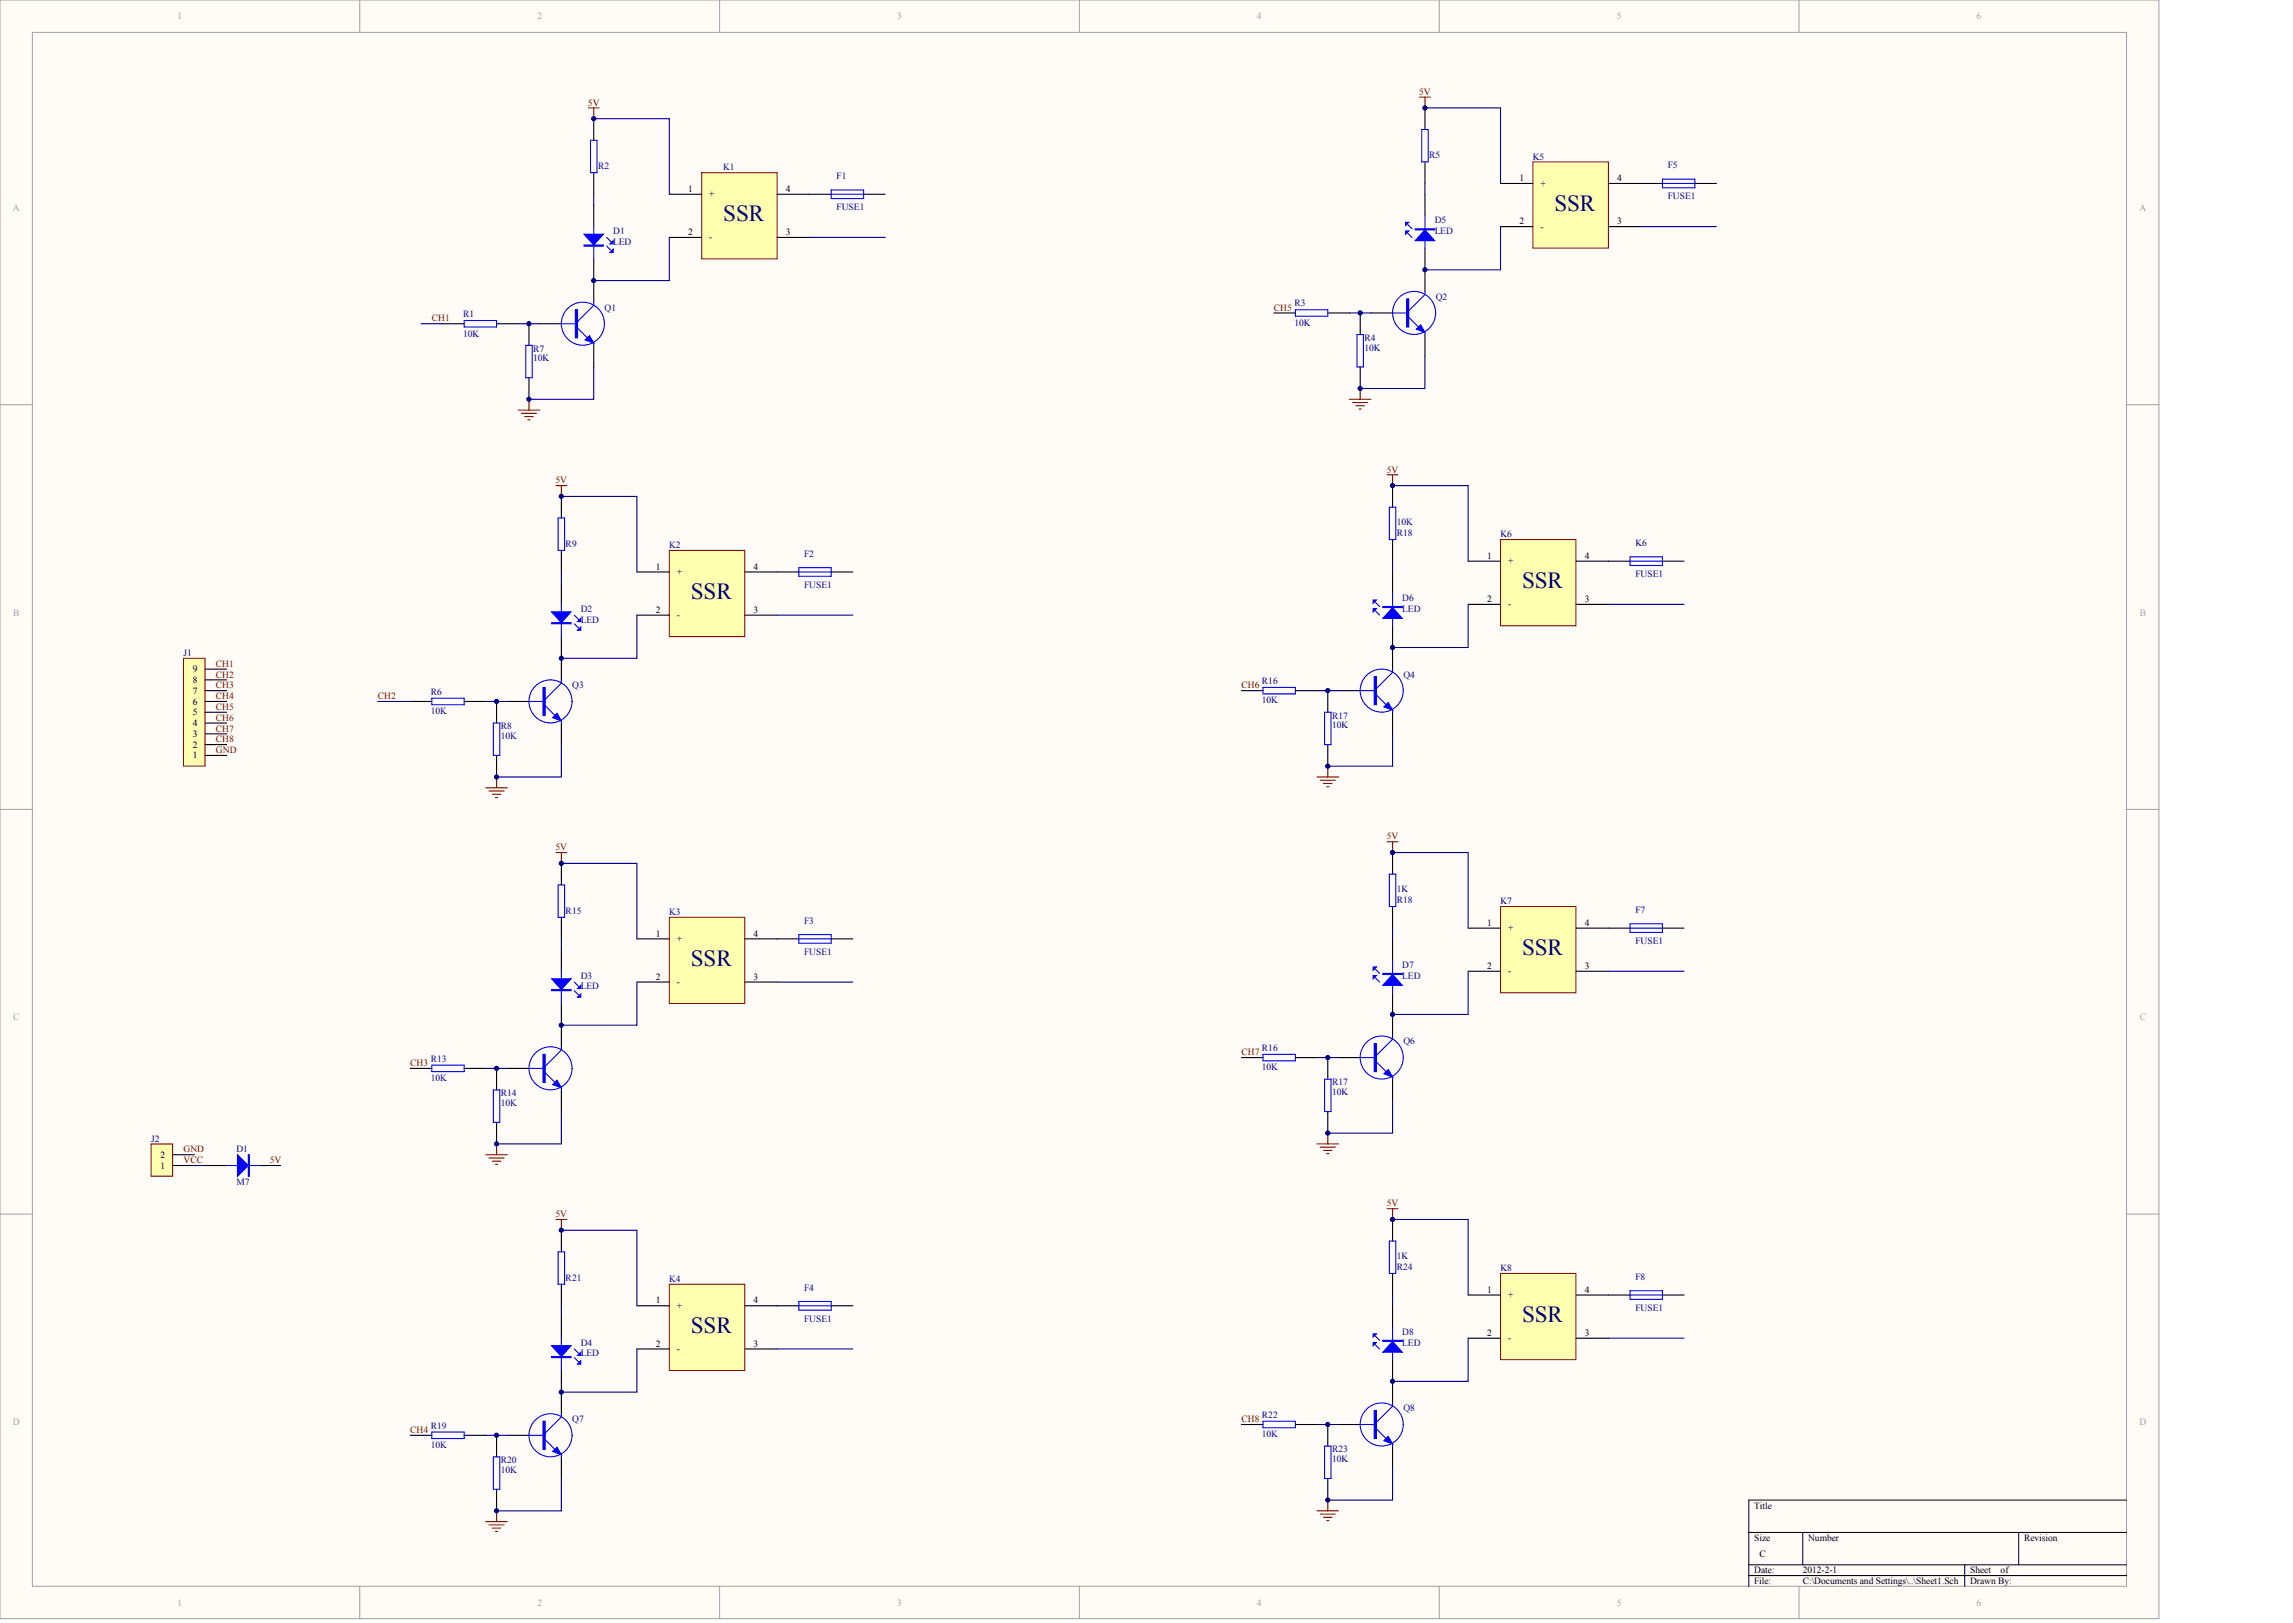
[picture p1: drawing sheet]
<svg xmlns="http://www.w3.org/2000/svg" width="840mm" height="594mm" viewBox="0 0 840 594" stroke-linecap="round" stroke-linejoin="round" font-family="sans-serif">
<defs><g id="words">
<g font-size="8.5" fill="#000080">
<text x="569.2" y="77.1">SSR</text>
<text x="264.8" y="81">SSR</text>
<text x="557.3" y="215.4">SSR</text>
<text x="253" y="219.3">SSR</text>
<text x="253" y="353.6">SSR</text>
<text x="557.3" y="349.7">SSR</text>
<text x="557.3" y="484">SSR</text>
<text x="253" y="487.9">SSR</text>
</g>
<g font-size="3.5" fill="#a0a0a0">
<text x="65" y="7">1</text>
<text x="196.8" y="7">2</text>
<text x="328.5" y="7">3</text>
<text x="460.3" y="7">4</text>
<text x="592" y="7">5</text>
<text x="723.8" y="7">6</text>
<text x="4.7" y="77.2">A</text>
<text x="783.4" y="77.2">A</text>
<text x="4.8" y="225.3">B</text>
<text x="783.5" y="225.3">B</text>
<text x="4.8" y="373.4">C</text>
<text x="783.5" y="373.4">C</text>
<text x="4.7" y="521.6">D</text>
<text x="783.4" y="521.6">D</text>
<text x="65" y="587.7">1</text>
<text x="196.8" y="587.7">2</text>
<text x="328.5" y="587.7">3</text>
<text x="460.3" y="587.7">4</text>
<text x="592" y="587.7">5</text>
<text x="723.8" y="587.7">6</text>
</g>
<g font-size="3.5" fill="#800000">
<text x="519.6" y="34.7">5V</text>
<text x="215.3" y="38.7">5V</text>
<text x="466.4" y="113.7">CH5</text>
<text x="158.1" y="117.7">CH1</text>
<text x="507.8" y="173">5V</text>
<text x="203.4" y="176.9">5V</text>
<text x="79.1" y="244.1">CH1</text>
<text x="79.1" y="248">CH2</text>
<text x="79.1" y="252">CH3</text>
<text x="454.6" y="252">CH6</text>
<text x="79.1" y="255.9">CH4</text>
<text x="138.3" y="255.9">CH2</text>
<text x="79.1" y="259.9">CH5</text>
<text x="79.1" y="263.8">CH6</text>
<text x="79.1" y="267.8">CH7</text>
<text x="79.1" y="271.7">CH8</text>
<text x="79.1" y="275.7">GND</text>
<text x="203.4" y="311.2">5V</text>
<text x="507.8" y="307.3">5V</text>
<text x="454.6" y="386.3">CH7</text>
<text x="150.2" y="390.2">CH3</text>
<text x="67.2" y="421.8">GND</text>
<text x="67.2" y="425.8">VCC</text>
<text x="98.8" y="425.8">5V</text>
<text x="507.8" y="441.6">5V</text>
<text x="203.4" y="445.5">5V</text>
<text x="454.6" y="520.6">CH8</text>
<text x="150.2" y="524.5">CH4</text>
</g>
<g font-size="3.5" fill="#000080">
<text x="523.3" y="58">R5</text>
<text x="561.3" y="58.4">K5</text>
<text x="219" y="62">R2</text>
<text x="264.8" y="62.4">K1</text>
<text x="306.3" y="65.5">F1</text>
<text x="610.7" y="61.6">F5</text>
<text x="306.3" y="77">FUSE1</text>
<text x="610.7" y="73">FUSE1</text>
<text x="525.3" y="81.7">D5</text>
<text x="224.5" y="85.7">D1</text>
<text x="224.5" y="89.6">LED</text>
<text x="525.3" y="85.7">LED</text>
<text x="221.4" y="113.7">Q1</text>
<text x="473.9" y="112.1">R3</text>
<text x="525.7" y="109.8">Q2</text>
<text x="169.6" y="116.1">R1</text>
<text x="473.9" y="119.2">10K</text>
<text x="169.6" y="123.2">10K</text>
<text x="499.6" y="124.8">R4</text>
<text x="195.3" y="128.7">R7</text>
<text x="499.6" y="128.3">10K</text>
<text x="195.3" y="132.3">10K</text>
<text x="511.5" y="196.3">R18</text>
<text x="511.5" y="192.3">10K</text>
<text x="549.4" y="196.7">K6</text>
<text x="207.1" y="200.2">R9</text>
<text x="245.1" y="200.6">K2</text>
<text x="294.5" y="203.8">F2</text>
<text x="598.8" y="199.8">K6</text>
<text x="294.5" y="215.2">FUSE1</text>
<text x="598.8" y="211.3">FUSE1</text>
<text x="513.5" y="220">D6</text>
<text x="212.7" y="223.9">D2</text>
<text x="212.7" y="227.9">LED</text>
<text x="513.5" y="223.9">LED</text>
<text x="67.2" y="240.1">J1</text>
<text x="209.5" y="252">Q3</text>
<text x="462.1" y="250.4">R16</text>
<text x="513.9" y="248">Q4</text>
<text x="157.7" y="254.3">R6</text>
<text x="462.1" y="257.5">10K</text>
<text x="157.7" y="261.4">10K</text>
<text x="487.8" y="263">R17</text>
<text x="183.4" y="267">R8</text>
<text x="487.8" y="266.6">10K</text>
<text x="183.4" y="270.5">10K</text>
<text x="511.5" y="326.6">1K</text>
<text x="207.1" y="334.5">R15</text>
<text x="245.1" y="334.9">K3</text>
<text x="511.5" y="330.6">R18</text>
<text x="549.4" y="331">K7</text>
<text x="598.8" y="334.1">F7</text>
<text x="294.5" y="338.1">F3</text>
<text x="598.8" y="345.6">FUSE1</text>
<text x="294.5" y="349.5">FUSE1</text>
<text x="212.7" y="358.2">D3</text>
<text x="513.5" y="354.3">D7</text>
<text x="513.5" y="358.2">LED</text>
<text x="212.7" y="362.2">LED</text>
<text x="513.9" y="382.3">Q6</text>
<text x="157.7" y="388.6">R13</text>
<text x="462.1" y="384.7">R16</text>
<text x="157.7" y="395.7">10K</text>
<text x="462.1" y="391.8">10K</text>
<text x="183.4" y="401.3">R14</text>
<text x="487.8" y="397.3">R17</text>
<text x="487.8" y="400.9">10K</text>
<text x="183.4" y="404.8">10K</text>
<text x="55.3" y="417.9">J2</text>
<text x="86.6" y="421.8">D1</text>
<text x="86.6" y="433.7">M7</text>
<text x="511.5" y="460.9">1K</text>
<text x="511.5" y="464.9">R24</text>
<text x="549.4" y="465.3">K8</text>
<text x="207.1" y="468.8">R21</text>
<text x="245.1" y="469.2">K4</text>
<text x="294.5" y="472.4">F4</text>
<text x="598.8" y="468.4">F8</text>
<text x="598.8" y="479.9">FUSE1</text>
<text x="294.5" y="483.8">FUSE1</text>
<text x="513.5" y="488.6">D8</text>
<text x="212.7" y="492.5">D4</text>
<text x="212.7" y="496.5">LED</text>
<text x="513.5" y="492.5">LED</text>
<text x="209.5" y="520.6">Q7</text>
<text x="462.1" y="519">R22</text>
<text x="513.9" y="516.6">Q8</text>
<text x="157.7" y="522.9">R19</text>
<text x="462.1" y="526.1">10K</text>
<text x="157.7" y="530.1">10K</text>
<text x="487.8" y="531.6">R23</text>
<text x="183.4" y="535.6">R20</text>
<text x="183.4" y="539.1">10K</text>
<text x="487.8" y="535.2">10K</text>
</g>
<g font-size="3.5">
<text x="252" y="70.3">1</text>
<text x="287.8" y="70.3">4</text>
<text x="556.4" y="66.3">1</text>
<text x="564.1" y="68.3">+</text>
<text x="592.1" y="66.3">4</text>
<text x="259.7" y="72.2">+</text>
<text x="556.4" y="82.1">2</text>
<text x="592.1" y="82.1">3</text>
<text x="252" y="86.1">2</text>
<text x="259.7" y="88">-</text>
<text x="287.8" y="86.1">3</text>
<text x="564.1" y="84.1">-</text>
<text x="240.2" y="208.5">1</text>
<text x="275.9" y="208.5">4</text>
<text x="544.5" y="204.6">1</text>
<text x="552.2" y="206.5">+</text>
<text x="580.3" y="204.6">4</text>
<text x="247.8" y="210.5">+</text>
<text x="544.5" y="220.4">2</text>
<text x="580.3" y="220.4">3</text>
<text x="240.2" y="224.3">2</text>
<text x="247.8" y="226.3">-</text>
<text x="275.9" y="224.3">3</text>
<text x="552.2" y="222.3">-</text>
<text x="70.6" y="250">8</text>
<text x="70.6" y="246">9</text>
<text x="70.6" y="257.9">6</text>
<text x="70.6" y="253.9">7</text>
<text x="70.6" y="261.8">5</text>
<text x="70.6" y="269.7">3</text>
<text x="70.6" y="265.8">4</text>
<text x="70.6" y="273.7">2</text>
<text x="70.6" y="277.6">1</text>
<text x="544.5" y="338.9">1</text>
<text x="552.2" y="340.8">+</text>
<text x="580.3" y="338.9">4</text>
<text x="240.2" y="342.8">1</text>
<text x="247.8" y="344.8">+</text>
<text x="275.9" y="342.8">4</text>
<text x="240.2" y="358.6">2</text>
<text x="275.9" y="358.6">3</text>
<text x="544.5" y="354.7">2</text>
<text x="552.2" y="356.6">-</text>
<text x="580.3" y="354.7">3</text>
<text x="247.8" y="360.6">-</text>
<text x="58.7" y="423.8">2</text>
<text x="58.7" y="427.7">1</text>
<text x="544.5" y="473.2">1</text>
<text x="580.3" y="473.2">4</text>
<text x="240.2" y="477.1">1</text>
<text x="247.8" y="479.1">+</text>
<text x="275.9" y="477.1">4</text>
<text x="552.2" y="475.1">+</text>
<text x="544.5" y="489">2</text>
<text x="552.2" y="490.9">-</text>
<text x="580.3" y="489">3</text>
<text x="240.2" y="492.9">2</text>
<text x="247.8" y="494.9">-</text>
<text x="275.9" y="492.9">3</text>
<text x="642.3" y="552.2">Title</text>
<text x="642.3" y="564">Size</text>
<text x="644.3" y="570">C</text>
<text x="662.1" y="564">Number</text>
<text x="741.1" y="564">Revision</text>
<text x="642.3" y="575.9">Date:</text>
<text x="660.1" y="575.9">2012-2-1</text>
<text x="721.4" y="575.9">Sheet</text>
<text x="732.6" y="575.9">of</text>
<text x="642.3" y="579.8">File:</text>
<text x="660.1" y="579.8">C:\Documents and Settings\..\Sheet1.Sch</text>
<text x="721.4" y="579.8">Drawn By:</text>
</g>
</g></defs>
<g fill="#fffcf8" stroke="#a0a0a0" stroke-width=".37">
<path d="M0 0h790.5v592.5h-790.5z"/>
<path d="M11.9 11.9h766.8v568.7h-766.8z"/>
</g>
<g fill="none" stroke="#a0a0a0" stroke-width=".37">
<path d="M131.7 0v11.9M263.5 0v11.9M395.2 0v11.9M527 0v11.9M658.7 0v11.9M0 148.1h11.9M778.7 148.1h11.9M0 296.3h11.9M778.7 296.3h11.9M0 444.4h11.9M778.7 444.4h11.9M131.7 580.7v11.8"/>
<path d="M263.5 580.7v11.8M395.2 580.7v11.8M527 580.7v11.8M658.7 580.7v11.8"/>
</g>
<path d="M778.7 549.1h-138.4v31.6M640.3 560.9h138.4M640.3 572.8h138.4M640.3 576.7h138.4M660.1 560.9v11.9M719.4 572.8v7.9M739.2 560.9v11.9" fill="none" stroke="#000" stroke-width=".37"/>
<path d="M256.9 63.2h27.7v31.6h-27.7z" fill="#ffffb0" stroke="#800000" stroke-width=".37"/>
<g fill="none" stroke="#000" stroke-width=".4">
<path d="M217.4 43.5v7.9M217.4 63.2v7.9M217.4 75.1v7.9M245.1 71.1h11.8M284.6 71.1h19.8M316.2 71.1h7.9M217.4 94.8v15.8M245.1 86.9h11.8M284.6 86.9h11.9M162.1 118.5h7.9M181.8 118.5h7.9M193.7 118.5v7.9"/>
<path d="M197.6 118.5h7.9M193.7 138.3v7.9M217.4 126.4v7.9"/>
</g>
<g fill="none" stroke="#00f" stroke-width=".4">
<path d="M216.2 51.4h2.4v11.8h-2.4zM304.4 69.5h11.8v3.2h-11.8zM304.4 71.1h11.8M217.4 83v11.8M222.1 90.1l1.6 1.5M222.1 86.9l1.6 1.6M170 117.3h11.8v2.4h-11.8zM205.5 118.5h6M217.4 110.6v1.2l-5.9 5.9M192.5 126.4h2.4v11.9h-2.4zM211.5 120.1l3.5 3.5M217.4 125.6v.8"/>
<circle cx="213.4" cy="118.5" r="7.9"/>
</g>
<g fill="#00f" stroke="#00f" stroke-width=".4">
<path d="M213.8 85.7h7.2l-3.6 4z"/>
<path d="M223.3 92.4l1.2-1.1v1.1z"/>
<path d="M223.3 89.3l1.2-1.2v1.2z"/>
<path d="M214.2 124.4l1.6-1.5 1.6 2.7z"/>
<path d="M213.8 89.7h7.2v.4h-7.2z" fill-rule="evenodd"/>
<path d="M210.7 113.4h.8v10.2h-.8z" fill-rule="evenodd"/>
</g>
<path d="M217.4 71.1v4M245.1 86.9v15.8h-27.7M296.5 86.9h27.6M189.7 118.5h7.9M217.4 134.3v11.9h-23.7" fill="none" stroke="#000080" stroke-width=".4"/>
<path d="M215.4 39.5h4M217.4 39.5v4M189.7 150.1h7.9M190.9 151.3h5.6M192.1 152.5h3.2M193.3 153.7h.8M193.7 146.2v3.9" fill="none" stroke="#800000" stroke-width=".4"/>
<path d="M245.1 201.5h27.6v31.5h-27.6z" fill="#ffffb0" stroke="#800000" stroke-width=".37"/>
<g fill="none" stroke="#000" stroke-width=".4">
<path d="M205.5 181.7v7.9M205.5 201.5v7.9M205.5 213.3v7.9M233.2 209.4h11.9M272.7 209.4h19.8M304.4 209.4h7.9M205.5 233.1v15.8M233.2 225.2h11.9M272.7 225.2h11.9M150.2 256.8h7.9M170 256.8h7.9M181.8 256.8v7.9"/>
<path d="M185.8 256.8h7.9M181.8 276.5v7.9M205.5 264.7v7.9"/>
</g>
<g fill="none" stroke="#00f" stroke-width=".4">
<path d="M204.4 189.6h2.3v11.9h-2.3zM292.5 207.8h11.9v3.1h-11.9zM292.5 209.4h11.9M205.5 221.2v11.9M210.3 228.3l1.6 1.6M210.3 225.2l1.6 1.5M158.1 255.6h11.9v2.3h-11.9zM193.7 256.8h5.9M199.6 258.3l3.6 3.6M205.5 248.9v1.1l-5.9 6M180.6 264.7h2.4v11.8h-2.4zM205.5 263.9v.8"/>
<circle cx="201.6" cy="256.7" r="7.9"/>
</g>
<g fill="#00f" stroke="#00f" stroke-width=".4">
<path d="M202 224h7.1l-3.6 3.9z"/>
<path d="M211.5 230.7l1.2-1.2v1.2z"/>
<path d="M211.5 227.5l1.2-1.2v1.2z"/>
<path d="M202.4 262.7l1.6-1.6 1.5 2.8z"/>
<path d="M202 227.9h7.1v.4h-7.1z" fill-rule="evenodd"/>
<path d="M198.8 251.6h.8v10.3h-.8z" fill-rule="evenodd"/>
</g>
<path d="M205.5 209.4v3.9M233.2 225.2v15.8h-27.7M284.6 225.2h27.7M177.9 256.8h7.9M205.5 272.6v11.8h-23.7" fill="none" stroke="#000080" stroke-width=".4"/>
<path d="M203.6 177.8h3.9M205.5 177.8v3.9M177.9 288.4h7.9M179.1 289.6h5.5M180.2 290.7h3.2M181.4 291.9h.8M181.8 284.4v4" fill="none" stroke="#800000" stroke-width=".4"/>
<path d="M245.1 335.8h27.6v31.5h-27.6z" fill="#ffffb0" stroke="#800000" stroke-width=".37"/>
<g fill="none" stroke="#000" stroke-width=".4">
<path d="M205.5 316v7.9M205.5 335.8v7.9M205.5 347.6v7.9M233.2 343.7h11.9M233.2 359.5h11.9M272.7 343.7h19.8M272.7 359.5h11.9M304.4 343.7h7.9M205.5 367.4v15.8M150.2 391.1h7.9M170 391.1h7.9M181.8 391.1v7.9"/>
<path d="M185.8 391.1h7.9M205.5 399v7.9M181.8 410.8v7.9"/>
</g>
<g fill="none" stroke="#00f" stroke-width=".4">
<path d="M204.4 323.9h2.3v11.9h-2.3zM205.5 355.5v11.9M210.3 359.5l1.6 1.5M292.5 342.1h11.9v3.1h-11.9zM292.5 343.7h11.9M210.3 362.6l1.6 1.6M158.1 389.9h11.9v2.4h-11.9zM180.6 399h2.4v11.8h-2.4zM193.7 391.1h5.9M199.6 392.7l3.6 3.5M205.5 383.2v1.2l-5.9 5.9M205.5 398.2v.8"/>
<circle cx="201.6" cy="391.1" r="7.9"/>
</g>
<g fill="#00f" stroke="#00f" stroke-width=".4">
<path d="M202 358.3h7.1l-3.6 3.9z"/>
<path d="M211.5 365l1.2-1.2v1.2z"/>
<path d="M211.5 361.8l1.2-1.1v1.1z"/>
<path d="M202.4 397l1.6-1.6 1.5 2.8z"/>
<path d="M202 362.2h7.1v.4h-7.1z" fill-rule="evenodd"/>
<path d="M198.8 385.9h.8v10.3h-.8z" fill-rule="evenodd"/>
</g>
<path d="M205.5 343.7v3.9M233.2 359.5v15.8h-27.7M284.6 359.5h27.7M177.9 391.1h7.9M205.5 406.9v11.8h-23.7" fill="none" stroke="#000080" stroke-width=".4"/>
<path d="M203.6 312.1h3.9M205.5 312.1v3.9M181.8 418.7v4M177.9 422.7h7.9M179.1 423.9h5.5M180.2 425h3.2M181.4 426.2h.8" fill="none" stroke="#800000" stroke-width=".4"/>
<path d="M245.1 470.1h27.6v31.5h-27.6z" fill="#ffffb0" stroke="#800000" stroke-width=".37"/>
<g fill="none" stroke="#000" stroke-width=".4">
<path d="M205.5 450.3v7.9M205.5 470.1v7.9M233.2 478h11.9M272.7 478h19.8M304.4 478h7.9M205.5 481.9v7.9M233.2 493.8h11.9M272.7 493.8h11.9M205.5 501.7v15.8M150.2 525.4h7.9M170 525.4h7.9M181.8 525.4v7.9"/>
<path d="M185.8 525.4h7.9M205.5 533.3v7.9M181.8 545.1v7.9"/>
</g>
<g fill="none" stroke="#00f" stroke-width=".4">
<path d="M204.4 458.2h2.3v11.9h-2.3zM292.5 476.4h11.9v3.2h-11.9zM292.5 478h11.9M205.5 489.8v11.9M210.3 496.9l1.6 1.6M210.3 493.8l1.6 1.6M205.5 517.5v1.2l-5.9 5.9M158.1 524.2h11.9v2.4h-11.9zM180.6 533.3h2.4v11.8h-2.4zM193.7 525.4h5.9M199.6 527l3.6 3.5M205.5 532.5v.8"/>
<circle cx="201.6" cy="525.4" r="7.9"/>
</g>
<g fill="#00f" stroke="#00f" stroke-width=".4">
<path d="M202 492.6h7.1l-3.6 3.9z"/>
<path d="M211.5 499.3l1.2-1.2v1.2z"/>
<path d="M211.5 496.1l1.2-1.1v1.1z"/>
<path d="M202.4 531.3l1.6-1.6 1.5 2.8z"/>
<path d="M202 496.5h7.1v.4h-7.1z" fill-rule="evenodd"/>
<path d="M198.8 520.2h.8v10.3h-.8z" fill-rule="evenodd"/>
</g>
<path d="M205.5 478v3.9M233.2 493.8v15.8h-27.7M284.6 493.8h27.7M177.9 525.4h7.9M205.5 541.2v11.8h-23.7" fill="none" stroke="#000080" stroke-width=".4"/>
<path d="M203.6 446.4h3.9M205.5 446.4v3.9M177.9 557h7.9M179.1 558.2h5.5M180.2 559.3h3.2M181.8 553v4M181.4 560.5h.8" fill="none" stroke="#800000" stroke-width=".4"/>
<path d="M561.3 59.3h27.6v31.5h-27.6z" fill="#ffffb0" stroke="#800000" stroke-width=".37"/>
<g fill="none" stroke="#000" stroke-width=".4">
<path d="M521.8 39.5v7.9M521.8 59.3v7.9M521.8 71.1v7.9M549.4 67.2h11.9M589 67.2h19.7M620.6 67.2h7.9M521.8 90.9v15.8M549.4 83h11.9M589 83h11.8M466.4 114.6h7.9M486.2 114.6h7.9M498 114.6v7.9"/>
<path d="M502 114.6h7.9M498 134.3v7.9M521.8 122.5v7.9"/>
</g>
<g fill="none" stroke="#00f" stroke-width=".4">
<path d="M520.6 47.4h2.4v11.9h-2.4zM521.8 79v11.9M608.7 65.6h11.9v3.1h-11.9zM608.7 67.2h11.9M515.4 82.2l1.6 1.5M515.4 85.3l1.6 1.6M474.3 113.4h11.9v2.3h-11.9zM509.9 114.6h5.9M515.8 116.1l3.6 3.6M521.8 106.7v1.1l-6 6M496.9 122.5h2.3v11.8h-2.3zM521.8 121.7v.8"/>
<circle cx="517.8" cy="114.5" r="7.9"/>
</g>
<g fill="#00f" stroke="#00f" stroke-width=".4">
<path d="M521.8 84.1l3.5 4h-7.1z"/>
<path d="M514.7 81.4h1.1l-1.1 1.2z"/>
<path d="M514.7 84.5h1.1l-1.1 1.2z"/>
<path d="M518.6 120.5l1.6-1.6 1.6 2.8z"/>
<path d="M518.2 83.7h7.1v.4h-7.1z" fill-rule="evenodd"/>
<path d="M515 109.4h.8v10.3h-.8z" fill-rule="evenodd"/>
</g>
<path d="M521.8 67.2v3.9M549.4 83v15.8h-27.6M600.8 83h27.7M494.1 114.6h7.9M521.8 130.4v11.8h-23.8" fill="none" stroke="#000080" stroke-width=".4"/>
<path d="M519.8 35.6h3.9M521.8 35.6v3.9M494.1 146.2h7.9M495.3 147.3h5.5M496.5 148.5h3.1M497.7 149.7h.7M498 142.2v4" fill="none" stroke="#800000" stroke-width=".4"/>
<path d="M549.4 197.5h27.7v31.6h-27.7z" fill="#ffffb0" stroke="#800000" stroke-width=".37"/>
<g fill="none" stroke="#000" stroke-width=".4">
<path d="M509.9 177.8v7.9M509.9 197.5v7.9M509.9 209.4v7.9M537.6 205.4h11.8M577.1 205.4h19.8M608.7 205.4h7.9M509.9 229.1v15.8M537.6 221.2h11.8M577.1 221.2h11.9M454.6 252.8h7.9M474.3 252.8h7.9M486.2 252.8v7.9"/>
<path d="M490.1 252.8h7.9M486.2 272.6v7.9M509.9 260.7v7.9"/>
</g>
<g fill="none" stroke="#00f" stroke-width=".4">
<path d="M508.7 185.7h2.4v11.8h-2.4zM509.9 217.3v11.8M596.9 203.8h11.8v3.2h-11.8zM596.9 205.4h11.8M503.6 220.4l1.6 1.6M503.6 223.6l1.6 1.6M462.5 251.6h11.8v2.4h-11.8zM498 252.8h6M504 254.4l3.5 3.5M509.9 244.9v1.2l-5.9 5.9M509.9 259.9v.8M485 260.7h2.4v11.9h-2.4z"/>
<circle cx="505.9" cy="252.8" r="7.9"/>
</g>
<g fill="#00f" stroke="#00f" stroke-width=".4">
<path d="M509.9 222.4l3.6 3.9h-7.2z"/>
<path d="M502.8 219.6h1.2l-1.2 1.2z"/>
<path d="M502.8 222.8h1.2l-1.2 1.2z"/>
<path d="M506.7 258.7l1.6-1.5 1.6 2.7z"/>
<path d="M506.3 222h7.2v.4h-7.2z" fill-rule="evenodd"/>
<path d="M503.2 247.7h.8v10.2h-.8z" fill-rule="evenodd"/>
</g>
<path d="M509.9 205.4v4M537.6 221.2v15.8h-27.7M589 221.2h27.6M482.2 252.8h7.9M509.9 268.6v11.9h-23.7" fill="none" stroke="#000080" stroke-width=".4"/>
<path d="M507.9 173.8h4M509.9 173.8v4M482.2 284.4h7.9M483.4 285.6h5.6M484.6 286.8h3.2M485.8 288h.8M486.2 280.5v3.9" fill="none" stroke="#800000" stroke-width=".4"/>
<path d="M549.4 331.8h27.7v31.6h-27.7z" fill="#ffffb0" stroke="#800000" stroke-width=".37"/>
<g fill="none" stroke="#000" stroke-width=".4">
<path d="M509.9 312.1v7.9M509.9 331.8v7.9M537.6 339.7h11.8M577.1 339.7h19.8M608.7 339.7h7.9M509.9 343.7v7.9M537.6 355.5h11.8M577.1 355.5h11.9M509.9 363.4v15.8M454.6 387.1h7.9M474.3 387.1h7.9M486.2 387.1v7.9"/>
<path d="M490.1 387.1h7.9M509.9 395v7.9M486.2 406.9v7.9"/>
</g>
<g fill="none" stroke="#00f" stroke-width=".4">
<path d="M508.7 320h2.4v11.8h-2.4zM596.9 338.1h11.8v3.2h-11.8zM596.9 339.7h11.8M503.6 354.7l1.6 1.6M503.6 357.9l1.6 1.6M509.9 351.6v11.8M509.9 379.2v1.2l-5.9 5.9M462.5 385.9h11.8v2.4h-11.8zM485 395h2.4v11.9h-2.4zM498 387.1h6M504 388.7l3.5 3.6M509.9 394.2v.8"/>
<circle cx="505.9" cy="387.1" r="7.9"/>
</g>
<g fill="#00f" stroke="#00f" stroke-width=".4">
<path d="M509.9 356.7l3.6 4h-7.2z"/>
<path d="M502.8 353.9h1.2l-1.2 1.2z"/>
<path d="M502.8 357.1h1.2l-1.2 1.2z"/>
<path d="M506.7 393l1.6-1.5 1.6 2.7z"/>
<path d="M506.3 356.3h7.2v.4h-7.2z" fill-rule="evenodd"/>
<path d="M503.2 382h.8v10.3h-.8z" fill-rule="evenodd"/>
</g>
<path d="M509.9 339.7v4M537.6 355.5v15.8h-27.7M589 355.5h27.6M482.2 387.1h7.9M509.9 402.9v11.9h-23.7" fill="none" stroke="#000080" stroke-width=".4"/>
<path d="M507.9 308.1h4M509.9 308.1v4M482.2 418.7h7.9M483.4 419.9h5.6M486.2 414.8v3.9M484.6 421.1h3.2M485.8 422.3h.8" fill="none" stroke="#800000" stroke-width=".4"/>
<path d="M549.4 466.1h27.7v31.6h-27.7z" fill="#ffffb0" stroke="#800000" stroke-width=".37"/>
<g fill="none" stroke="#000" stroke-width=".4">
<path d="M509.9 446.4v7.9M509.9 466.1v7.9M509.9 478v7.9M537.6 474h11.8M577.1 474h19.8M608.7 474h7.9M509.9 497.7v15.8M537.6 489.8h11.8M577.1 489.8h11.9M454.6 521.4h7.9M474.3 521.4h7.9M486.2 521.4v7.9"/>
<path d="M490.1 521.4h7.9M509.9 529.3v7.9M486.2 541.2v7.9"/>
</g>
<g fill="none" stroke="#00f" stroke-width=".4">
<path d="M508.7 454.3h2.4v11.8h-2.4zM596.9 472.4h11.8v3.2h-11.8zM596.9 474h11.8M503.6 489l1.6 1.6M503.6 492.2l1.6 1.6M509.9 485.9v11.8M509.9 513.5v1.2l-5.9 5.9M462.5 520.2h11.8v2.4h-11.8zM485 529.3h2.4v11.9h-2.4zM498 521.4h6M504 523l3.5 3.6M509.9 528.5v.8"/>
<circle cx="505.9" cy="521.4" r="7.9"/>
</g>
<g fill="#00f" stroke="#00f" stroke-width=".4">
<path d="M509.9 491l3.6 4h-7.2z"/>
<path d="M502.8 488.2h1.2l-1.2 1.2z"/>
<path d="M502.8 491.4h1.2l-1.2 1.2z"/>
<path d="M506.7 527.4l1.6-1.6 1.6 2.7z"/>
<path d="M506.3 490.6h7.2v.4h-7.2z" fill-rule="evenodd"/>
<path d="M503.2 516.3h.8v10.3h-.8z" fill-rule="evenodd"/>
</g>
<path d="M154.2 118.5h7.9M138.3 256.8h11.9M509.9 474v4M537.6 489.8v15.8h-27.7M589 489.8h27.6M482.2 521.4h7.9M509.9 537.2v11.9h-23.7" fill="none" stroke="#000080" stroke-width=".4"/>
<path d="M507.9 442.4h4M509.9 442.4v4M482.2 553h7.9M483.4 554.2h5.6M484.6 555.4h3.2M485.8 556.6h.8M486.2 549.1v3.9" fill="none" stroke="#800000" stroke-width=".4"/>
<path d="M67.2 241h7.9v39.4h-7.9z" fill="#ffffb0" stroke="#800000" stroke-width=".37"/>
<path d="M75.1 256.8h7.9M75.1 252.8h7.9M75.1 248.9h7.9M75.1 244.9h7.9M75.1 276.5h7.9M75.1 272.6h7.9M75.1 268.6h7.9M75.1 264.7h7.9M75.1 260.7h7.9" fill="none" stroke="#000" stroke-width=".4"/>
<path d="M55.3 418.7h7.9v11.8h-7.9z" fill="#ffffb0" stroke="#800000" stroke-width=".37"/>
<path d="M63.2 426.6h7.9M63.2 422.7h7.9M75.1 426.6h7.9M94.9 426.6h7.9" fill="none" stroke="#000" stroke-width=".4"/>
<path d="M83 426.6h11.9" fill="none" stroke="#00f" stroke-width=".4"/>
<g fill="#00f" stroke="#00f" stroke-width=".4">
<path d="M87 422.7l3.9 3.9-3.9 4z"/>
<path d="M90.9 422.7h.4v7.9h-.4z" fill-rule="evenodd"/>
</g>
<path d="M521.8 39.5h27.6v27.7M217.4 43.5h27.7v27.6M509.9 177.8h27.7v27.6M205.5 181.7h27.7v27.7M205.5 316h27.7v27.7M509.9 312.1h27.7v27.6M71.1 426.6h4M205.5 450.3h27.7v27.7M509.9 446.4h27.7v27.6" fill="none" stroke="#000080" stroke-width=".4"/>
<g fill="#000080" stroke="#000080" stroke-width=".37">
<circle cx="181.8" cy="553" r=".77"/>
<circle cx="181.8" cy="525.4" r=".77"/>
<circle cx="181.8" cy="418.7" r=".77"/>
<circle cx="181.8" cy="391.1" r=".77"/>
<circle cx="181.8" cy="284.4" r=".77"/>
<circle cx="181.8" cy="256.7" r=".77"/>
<circle cx="193.7" cy="146.1" r=".77"/>
<circle cx="193.7" cy="118.5" r=".77"/>
<circle cx="205.5" cy="509.6" r=".77"/>
<circle cx="205.5" cy="450.3" r=".77"/>
<circle cx="205.5" cy="375.3" r=".77"/>
<circle cx="205.5" cy="316" r=".77"/>
<circle cx="205.5" cy="240.9" r=".77"/>
<circle cx="205.5" cy="181.7" r=".77"/>
<circle cx="217.4" cy="102.7" r=".77"/>
<circle cx="217.4" cy="43.4" r=".77"/>
<circle cx="486.2" cy="549.1" r=".77"/>
<circle cx="486.2" cy="521.4" r=".77"/>
<circle cx="486.2" cy="414.8" r=".77"/>
<circle cx="486.2" cy="387.1" r=".77"/>
<circle cx="486.2" cy="280.4" r=".77"/>
<circle cx="486.2" cy="252.8" r=".77"/>
<circle cx="498" cy="142.2" r=".77"/>
<circle cx="498" cy="114.5" r=".77"/>
<circle cx="509.9" cy="505.6" r=".77"/>
<circle cx="509.9" cy="446.4" r=".77"/>
<circle cx="509.9" cy="371.3" r=".77"/>
<circle cx="509.9" cy="312" r=".77"/>
<circle cx="509.9" cy="237" r=".77"/>
<circle cx="509.9" cy="177.7" r=".77"/>
<circle cx="521.7" cy="98.7" r=".77"/>
<circle cx="521.7" cy="39.5" r=".77"/>
</g>
<use href="#words"/>
</svg>
